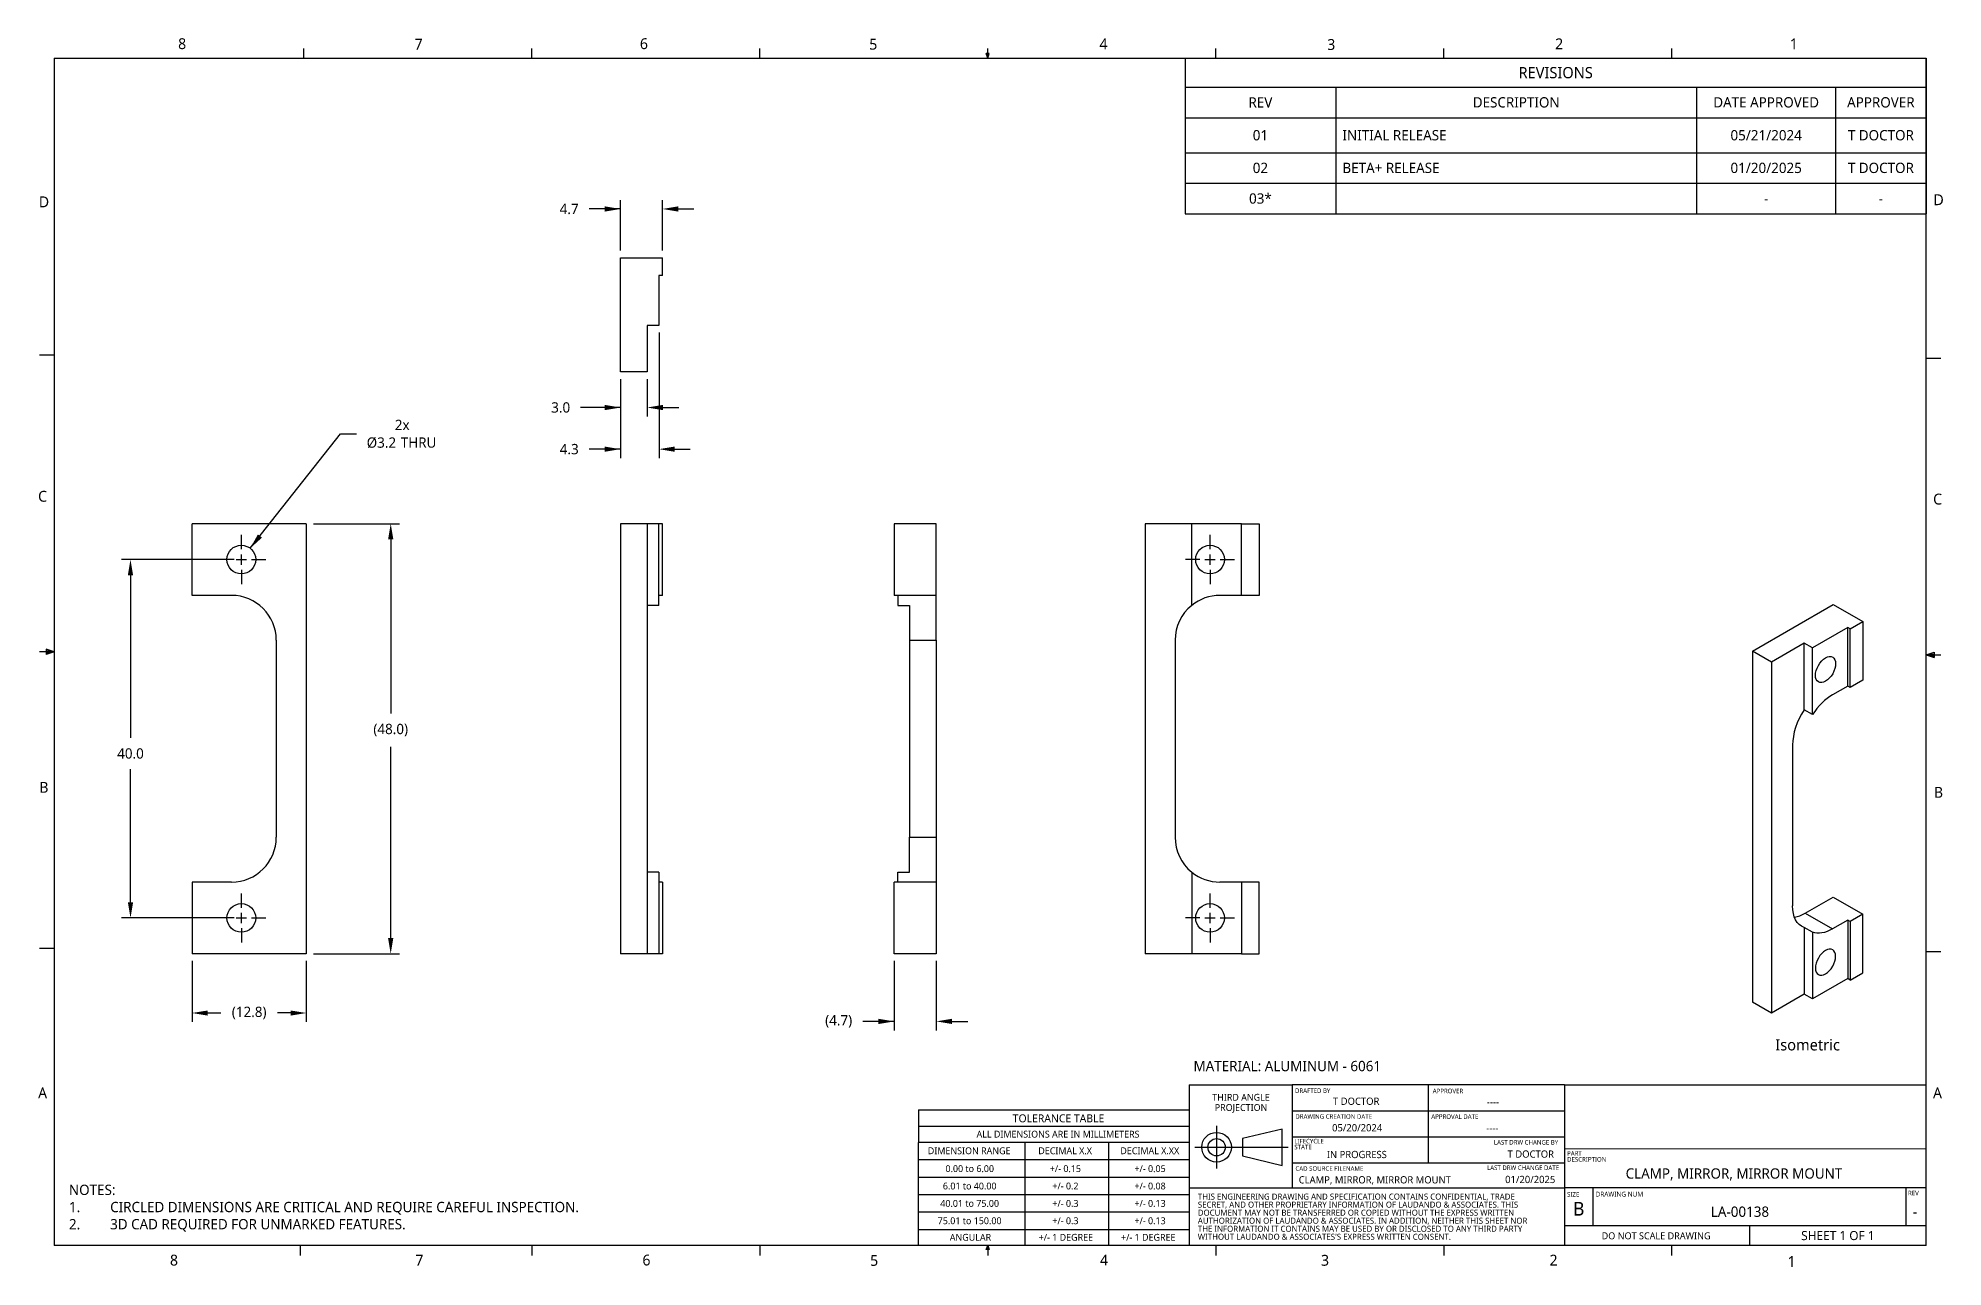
# Model space of a CAD drawing. Extents: x 0.3 to 17, y 0.1 to 10.9.
import ezdxf

# ---------------------------------------------------------------- set-up
doc = ezdxf.new("R2010")
doc.units = 0
doc.header["$LTSCALE"] = 0.5
doc.header["$MEASUREMENT"] = 0
doc.header["$PDMODE"] = 33
doc.header["$PDSIZE"] = 0.03937
doc.linetypes.add('CENTER', pattern=[0.72, 0.45, -0.09, 0.09, -0.09])
doc.layers.get('DEFPOINTS').update_dxf_attribs({"linetype": 'CONTINUOUS'})
for name, color, linetype in [('ANNOTATION_LINES', 7, 'CONTINUOUS'), ('ANNOTATION_TEXT', 7, 'CONTINUOUS'), ('BORDER_FRAME', 7, 'CONTINUOUS'), ('CENTERMARKS', 7, 'CONTINUOUS'), ('SKETCHED_GEOMETRY', 7, 'CONTINUOUS'), ('TABLES', 7, 'CONTINUOUS'), ('TANGENT_LINES', 7, 'CONTINUOUS'), ('TITLE_BLOCK', 7, 'CONTINUOUS'), ('VISIBLE', 7, 'CONTINUOUS')]:
    doc.layers.add(name, color=color, linetype=linetype)
doc.styles.add('ONSHAPE-CUSTOM-STYLE-NOTE0', font='NotoSans-Regular.ttf')
doc.styles.add('ONSHAPE-CUSTOM-STYLE-NOTE1', font='NotoSans-Regular.ttf')
doc.styles.add('ONSHAPE-CUSTOM-STYLE-NOTE2', font='NotoSans-Regular.ttf')
doc.styles.add('ONSHAPE-CUSTOM-STYLE-NOTE3', font='NotoSans-Regular.ttf')
doc.styles.add('ONSHAPE-CUSTOM-STYLE-NOTE4', font='NotoSans-Regular.ttf')
doc.styles.add('ONSHAPE-CUSTOM-STYLE-NOTE5', font='NotoSans-Regular.ttf')
doc.styles.add('ONSHAPE-CUSTOM-STYLE-NOTE6', font='NotoSans-Regular.ttf')
doc.styles.add('ONSHAPE-CUSTOM-STYLE-NOTE7', font='NotoSans-Regular.ttf')
doc.styles.add('ONSHAPE-CUSTOM-STYLE-NOTE_', font='NotoSans-Regular.ttf')
doc.styles.add('ONSHAPE-STANDARD', font='NotoSans-Regular.ttf')
doc.styles.add('ONSHAPE-STANDARD-DIMENSION', font='')
doc.styles.add('ONSHAPE-STANDARD-HOLE-CALL', font='Noto Sans', dxfattribs={"height": 0.090551})
doc.styles.add('ONSHAPE-STANDARD-NOTESTYLE', font='Noto Sans', dxfattribs={"height": 0.090551})
doc.styles.add('ONSHAPE-STANDARD-REVISION0', font='Noto Sans')
doc.styles.add('ONSHAPE-STANDARD-REVISION1', font='Noto Sans')
doc.styles.add('ONSHAPE-STANDARD-REVISIONT', font='Noto Sans')
doc.styles.add('ONSHAPE-STANDARD-VIEW-LABE', font='Noto Sans', dxfattribs={"height": 0.098425})
doc.styles.get('ONSHAPE-STANDARD-DIMENSION').set_extended_font_data('Noto Sans')
doc.dimstyles.new('ONSHAPE-STANDARD$0', dxfattribs={"dimtxt": 0.090551, "dimasz": 0.137795, "dimexe": 0.07874, "dimexo": 0.062992, "dimgap": 0.090551, "dimtad": 0, "dimtih": 1, "dimtoh": 1, "dimdec": 1, "dimlfac": 25.4, "dimzin": 7, "dimtxsty": 'ONSHAPE-STANDARD-DIMENSION', "dimcen": 0.09, "dimclrd": 7, "dimclre": 7, "dimclrt": 7, "dimadec": 1, "dimazin": 3, "dimtfac": 1, "dimtdec": 1, "dimtofl": 0, "dimtmove": 0, "dimatfit": 3, "dimtolj": 1, "dimtzin": 7})

msp = doc.modelspace()

# ---------------------------------------------------------------- texts
at = {"layer": 'ANNOTATION_TEXT', "color": 7, "insert": (15.804, 2.0953), "char_height": 0.09843, "attachment_point": 2, "style": 'ONSHAPE-STANDARD-VIEW-LABE'}
msp.add_mtext('Isometric', dxfattribs=at)
at = {"layer": 'ANNOTATION_TEXT', "char_height": 0.090551, "attachment_point": 1, "style": 'ONSHAPE-STANDARD-NOTESTYLE'}
for s, insert, width in [('MATERIAL: ALUMINUM - 6061 ', (10.4066, 1.9048), 5.318053), ('NOTES:\\P1.^ICIRCLED DIMENSIONS ARE CRITICAL AND REQUIRE CAREFUL INSPECTION. \\P2.^I3D CAD REQUIRED FOR UNMARKED FEATURES. ', (0.523, 0.817), 6.788272)]:
    msp.add_mtext(s, dxfattribs=dict(at, insert=insert, width=width))
at = {"layer": 'BORDER_FRAME', "char_height": 0.0954, "attachment_point": 1, "style": 'ONSHAPE-STANDARD'}
for s, insert in [('8', (1.4826, 10.8922)), ('7', (3.5606, 10.8887)), ('6', (5.541, 10.8924)), ('5', (7.5568, 10.8876)), ('4', (9.5802, 10.8901)), ('3', (11.582, 10.885)), ('2', (13.5851, 10.8907)), ('1', (15.6474, 10.8908)), ('D', (0.2582, 9.5022)), ('D', (16.9099, 9.5208)), ('C', (0.2518, 6.9147)), ('C', (16.9068, 6.8902)), ('B', (0.262, 4.3568)), ('B', (16.9136, 4.3129)), ('A', (16.9058, 1.6709)), ('8', (1.4107, 0.202)), ('7', (3.5672, 0.202)), ('6', (5.5633, 0.2024)), ('5', (7.5644, 0.1993)), ('4', (9.5846, 0.2025)), ('3', (11.527, 0.2003)), ('2', (13.5355, 0.2012)), ('1', (15.6279, 0.1899))]:
    msp.add_mtext(s, dxfattribs=dict(at, insert=insert))
at = {"layer": 'SKETCHED_GEOMETRY', "insert": (0.252, 1.6708), "char_height": 0.0954, "attachment_point": 1, "style": 'ONSHAPE-STANDARD'}
msp.add_mtext('A', dxfattribs=at)
at = {"layer": 'TITLE_BLOCK'}
for s, insert, char_height, attachment_point, style in [('THIRD ANGLE', (10.8243, 1.6152), 0.060101, 2, 'ONSHAPE-STANDARD'), ('PROJECTION', (10.8245, 1.5254), 0.0601, 2, 'ONSHAPE-STANDARD'), ('DRAFTED BY', (11.2986, 1.6634), 0.04007, 1, 'ONSHAPE-STANDARD'), ('APPROVER', (12.509, 1.6607), 0.04007, 1, 'ONSHAPE-STANDARD'), ('TOLERANCE TABLE', (9.2202, 1.4352), 0.070118, 2, 'ONSHAPE-STANDARD'), ('DRAWING CREATION DATE', (11.3017, 1.4361), 0.040067, 1, 'ONSHAPE-STANDARD'), ('APPROVAL DATE', (12.4967, 1.4355), 0.040067, 1, 'ONSHAPE-CUSTOM-STYLE-NOTE_'), ('ALL DIMENSIONS ARE IN MILLIMETERS', (9.2159, 1.2911), 0.060101, 2, 'ONSHAPE-STANDARD'), ('LIFECYCLE', (11.2929, 1.2199), 0.04007, 1, 'ONSHAPE-STANDARD'), ('DIMENSION RANGE', (8.435, 1.145), 0.060101, 2, 'ONSHAPE-STANDARD'), ('DECIMAL X.X', (9.2785, 1.145), 0.060101, 2, 'ONSHAPE-STANDARD'), ('DECIMAL X.XX', (10.0224, 1.145), 0.060101, 2, 'ONSHAPE-STANDARD'), ('STATE', (11.2929, 1.1681), 0.04007, 1, 'ONSHAPE-STANDARD'), ('PART', (13.69, 1.1116), 0.04007, 1, 'ONSHAPE-STANDARD'), ('DESCRIPTION', (13.69, 1.0598), 0.040067, 1, 'ONSHAPE-STANDARD'), ('0.00 to 6.00', (8.4401, 0.988), 0.060101, 2, 'ONSHAPE-STANDARD'), ('+/- 0.15', (9.2806, 0.988), 0.0601, 2, 'ONSHAPE-STANDARD'), ('+/- 0.05', (10.0248, 0.988), 0.0601, 2, 'ONSHAPE-STANDARD'), ('CAD SOURCE FILENAME', (11.3025, 0.9789), 0.040067, 1, 'ONSHAPE-STANDARD'), ('40.01 to 75.00', (8.4393, 0.6827), 0.060101, 2, 'ONSHAPE-STANDARD'), ('6.01 to 40.00', (8.4397, 0.8354), 0.060101, 2, 'ONSHAPE-STANDARD'), ('+/- 0.2', (9.281, 0.8354), 0.0601, 2, 'ONSHAPE-STANDARD'), ('+/- 0.3', (9.281, 0.6827), 0.0601, 2, 'ONSHAPE-STANDARD'), ('+/- 0.08', (10.0248, 0.8354), 0.0601, 2, 'ONSHAPE-STANDARD'), ('+/- 0.13', (10.0248, 0.6827), 0.0601, 2, 'ONSHAPE-STANDARD'), ('THIS ENGINEERING DRAWING AND SPECIFICATION CONTAINS CONFIDENTIAL, TRADE', (10.4444, 0.739), 0.053006, 1, 'ONSHAPE-STANDARD'), ('SIZE', (13.69, 0.7524), 0.04007, 1, 'ONSHAPE-STANDARD'), ('DRAWING NUM', (13.9406, 0.7551), 0.042405, 1, 'ONSHAPE-STANDARD'), ('REV', (16.6862, 0.7636), 0.04007, 1, 'ONSHAPE-STANDARD'), ('75.01 to 150.00', (8.4389, 0.5301), 0.060101, 2, 'ONSHAPE-STANDARD'), ('+/- 0.3', (9.281, 0.5301), 0.0601, 2, 'ONSHAPE-STANDARD'), ('+/- 0.13', (10.0248, 0.5301), 0.0601, 2, 'ONSHAPE-STANDARD'), ('AUTHORIZATION OF LAUDANDO & ASSOCIATES. IN ADDITION, NEITHER THIS SHEET NOR', (10.4444, 0.527), 0.053006, 1, 'ONSHAPE-STANDARD'), ('SECRET, AND OTHER PROPRIETARY INFORMATION OF LAUDANDO & ASSOCIATES. THIS', (10.4444, 0.6684), 0.053006, 1, 'ONSHAPE-STANDARD'), ('DOCUMENT MAY NOT BE TRANSFERRED OR COPIED WITHOUT THE EXPRESS WRITTEN', (10.4444, 0.5977), 0.053006, 1, 'ONSHAPE-STANDARD'), ('B', (13.792, 0.6655), 0.1202, 2, 'ONSHAPE-STANDARD'), ('ANGULAR', (8.4465, 0.3847), 0.0601, 2, 'ONSHAPE-STANDARD'), ('+/- 1 DEGREE', (9.2846, 0.3847), 0.060101, 2, 'ONSHAPE-STANDARD'), ('+/- 1 DEGREE', (10.0088, 0.3847), 0.060101, 2, 'ONSHAPE-STANDARD'), ('THE INFORMATION IT CONTAINS MAY BE USED BY OR DISCLOSED TO ANY THIRD PARTY', (10.4444, 0.4563), 0.053006, 1, 'ONSHAPE-STANDARD'), ("WITHOUT LAUDANDO & ASSOCIATES'S EXPRESS WRITTEN CONSENT.", (10.4444, 0.3857), 0.053006, 1, 'ONSHAPE-STANDARD'), ('DO NOT SCALE DRAWING', (14.4723, 0.3981), 0.061063, 2, 'ONSHAPE-STANDARD')]:
    msp.add_mtext(s, dxfattribs=dict(at, insert=insert, char_height=char_height, attachment_point=attachment_point, style=style))
at = {"layer": 'TITLE_BLOCK', "attachment_point": 1}
for s, insert, char_height, width, style in [('{\\fNoto Sans|b0|i0|c0|p0;\\W6.94722;  }T DOCTOR', (11.3336, 1.5824), 0.063607, 1.076884, 'ONSHAPE-STANDARD'), ('{\\fNoto Sans|b0|i0|c0|p0;\\W7.09482;   }----', (12.526, 1.5757), 0.063607, 1.095515, 'ONSHAPE-STANDARD'), ('{\\fNoto Sans|b0|i0|c0|p0;\\W6.47679;  }05/20/2024', (11.3454, 1.349), 0.063607, 1.072549, 'ONSHAPE-STANDARD'), ('{\\fNoto Sans|b0|i0|c0|p0;\\W6.92877;   }----', (12.5309, 1.3463), 0.063607, 1.072549, 'ONSHAPE-CUSTOM-STYLE-NOTE0'), ('{\\fNoto Sans|b0|i0|c0|p0;\\W4.84526; }LAST DRW CHANGE BY', (12.9811, 1.2094), 0.040067, 0.662958, 'ONSHAPE-CUSTOM-STYLE-NOTE6'), ('{\\fNoto Sans|b0|i0|c0|p0;\\W5.50828;  }IN PROGRESS', (11.3408, 1.1141), 0.063607, 1.072549, 'ONSHAPE-CUSTOM-STYLE-NOTE1'), ('{\\fNoto Sans|b0|i0|c0|p0;\\W8.20002; }T DOCTOR', (12.9906, 1.118), 0.063607, 0.624475, 'ONSHAPE-CUSTOM-STYLE-NOTE7'), ('CLAMP, MIRROR, MIRROR MOUNT', (11.3314, 0.8916), 0.063607, 1.704561, 'ONSHAPE-CUSTOM-STYLE-NOTE3'), ('LAST DRW CHANGE DATE', (12.9866, 0.9861), 0.040067, 0.662958, 'ONSHAPE-STANDARD'), ('{\\fNoto Sans|b0|i0|c0|p0;\\W6.83535; }01/20/2025', (12.9984, 0.8948), 0.063607, 0.624475, 'ONSHAPE-CUSTOM-STYLE-NOTE2'), ('{\\fNoto Sans|b0|i0|c0|p0;\\W7.90466;  }CLAMP, MIRROR, MIRROR MOUNT', (13.7198, 0.9607), 0.090551, 3.08325, 'ONSHAPE-CUSTOM-STYLE-NOTE5'), ('{\\fNoto Sans|b0|i0|c0|p0;\\W7.90579;    }LA-00138', (13.9836, 0.625), 0.090551, 2.630797, 'ONSHAPE-CUSTOM-STYLE-NOTE4'), ('{\\fNoto Sans|b0|i0|c0|p0;\\W3.91256; }-', (16.6088, 0.6247), 0.090551, 0.297497, 'ONSHAPE-STANDARD'), ('{\\fNoto Sans|b0|i0|c0|p0;\\W7.13836;  }SHEET 1 OF 1', (15.3599, 0.4101), 0.080135, 1.501676, 'ONSHAPE-STANDARD')]:
    msp.add_mtext(s, dxfattribs=dict(at, insert=insert, char_height=char_height, width=width, style=style))

# ---------------------------------------------------------------- blocks, each defined once
blk = doc.blocks.new('*T1')
at = {"layer": 'TABLES', "color": 0, "linetype": 'BYBLOCK'}
for p, q in [((0, 0), (6.513, 0)), ((0, 0), (0, -1.368)), ((6.513, 0), (6.513, -1.368)), ((0, -0.253), (6.513, -0.253)), ((1.324, -0.253), (1.324, -1.368)), ((4.496, -0.253), (4.496, -1.368)), ((5.717, -0.253), (5.717, -1.368)), ((0, -0.523), (6.513, -0.523)), ((0, -0.83), (6.513, -0.83)), ((0, -1.099), (6.513, -1.099)), ((0, -1.368), (6.513, -1.368))]:
    blk.add_line(p, q, dxfattribs=at)
at = {"layer": 'TABLES', "color": 0}
for s, insert, char_height, width, attachment_point, style in [('{REVISIONS}', (3.257, -0.127), 0.09843, 6.39514, 5, 'ONSHAPE-STANDARD-REVISIONT'), ('REV', (0.662, -0.388), 0.0906, 1.20615, 5, 'ONSHAPE-STANDARD-REVISION0'), ('DESCRIPTION', (2.91, -0.388), 0.09055, 3.05356, 5, 'ONSHAPE-STANDARD-REVISION0'), ('DATE APPROVED', (5.107, -0.388), 0.09055, 1.10321, 5, 'ONSHAPE-STANDARD-REVISION0'), ('APPROVER', (6.115, -0.388), 0.0906, 0.67789, 5, 'ONSHAPE-STANDARD-REVISION0'), ('{01}', (0.662, -0.677), 0.0906, 1.20615, 5, 'ONSHAPE-STANDARD-REVISION1'), ('{INITIAL RELEASE}', (1.383, -0.677), 0.09055, 3.05356, 4, 'ONSHAPE-STANDARD-REVISION1'), ('{05/21/2024}', (5.107, -0.677), 0.09055, 1.10321, 5, 'ONSHAPE-STANDARD-REVISION1'), ('{T DOCTOR}', (6.115, -0.677), 0.0906, 0.67789, 5, 'ONSHAPE-STANDARD-REVISION1'), ('{02}', (0.662, -0.964), 0.0906, 1.20615, 5, 'ONSHAPE-STANDARD-REVISION1'), ('BETA+ RELEASE', (1.383, -0.964), 0.09055, 3.05356, 4, 'ONSHAPE-STANDARD-REVISION1'), ('{01/20/2025}', (5.107, -0.964), 0.09055, 1.10321, 5, 'ONSHAPE-STANDARD-REVISION1'), ('{T DOCTOR}', (6.115, -0.964), 0.0906, 0.67789, 5, 'ONSHAPE-STANDARD-REVISION1'), ('{03*}', (0.662, -1.233), 0.0906, 1.20615, 5, 'ONSHAPE-STANDARD-REVISION1'), ('{-}', (5.107, -1.233), 0.0906, 1.10321, 5, 'ONSHAPE-STANDARD-REVISION1'), ('{-}', (6.115, -1.233), 0.0906, 0.67789, 5, 'ONSHAPE-STANDARD-REVISION1')]:
    blk.add_mtext(s, dxfattribs=dict(at, insert=insert, char_height=char_height, width=width, attachment_point=attachment_point, style=style))
blk = doc.blocks.new('*D2')
at = {"layer": 'ANNOTATION_TEXT', "color": 7}
for p, q in [((2.672, 6.626), (3.429, 6.626)), ((3.351, 6.488), (3.351, 4.959)), ((3.351, 2.984), (3.351, 4.666)), ((2.672, 2.846), (3.429, 2.846))]:
    blk.add_line(p, q, dxfattribs=at)
for points in [[(3.374, 6.488), (3.328, 6.488), (3.351, 6.626)], [(3.328, 2.984), (3.374, 2.984), (3.351, 2.846)]]:
    blk.add_solid(points, dxfattribs=at)
at = {"layer": 'DEFPOINTS', "color": 0}
for p in [(2.609, 6.626), (2.609, 2.846), (3.351, 2.846)]:
    blk.add_point(p, dxfattribs=at)
at = {"layer": 'ANNOTATION_TEXT', "color": 7, "insert": (3.351, 4.812), "char_height": 0.0906, "attachment_point": 5, "style": 'ONSHAPE-STANDARD-DIMENSION'}
blk.add_mtext('\\A1;(48.0)', dxfattribs=at)
blk = doc.blocks.new('*D3')
at = {"layer": 'ANNOTATION_TEXT', "color": 7}
for p, q in [((1.605, 2.783), (1.605, 2.247)), ((2.609, 2.783), (2.609, 2.247)), ((1.743, 2.326), (1.858, 2.326)), ((2.471, 2.326), (2.356, 2.326))]:
    blk.add_line(p, q, dxfattribs=at)
for points in [[(1.743, 2.348), (1.743, 2.303), (1.605, 2.326)], [(2.471, 2.303), (2.471, 2.348), (2.609, 2.326)]]:
    blk.add_solid(points, dxfattribs=at)
at = {"layer": 'DEFPOINTS', "color": 0}
for p in [(1.605, 2.846), (2.609, 2.846), (2.609, 2.326)]:
    blk.add_point(p, dxfattribs=at)
at = {"layer": 'ANNOTATION_TEXT', "color": 7, "insert": (2.107, 2.326), "char_height": 0.0906, "attachment_point": 5, "style": 'ONSHAPE-STANDARD-DIMENSION'}
blk.add_mtext('\\A1;(12.8)', dxfattribs=at)
blk = doc.blocks.new('*D4')
at = {"layer": 'ANNOTATION_TEXT', "color": 7}
for p, q in [((7.776, 2.783), (7.776, 2.173)), ((8.146, 2.783), (8.146, 2.173)), ((7.776, 2.252), (7.5, 2.252)), ((7.638, 2.252), (7.5, 2.252)), ((8.284, 2.252), (8.422, 2.252))]:
    blk.add_line(p, q, dxfattribs=at)
for points in [[(7.638, 2.229), (7.638, 2.275), (7.776, 2.252)], [(8.284, 2.275), (8.284, 2.229), (8.146, 2.252)]]:
    blk.add_solid(points, dxfattribs=at)
at = {"layer": 'DEFPOINTS', "color": 0}
for p in [(7.776, 2.846), (8.146, 2.846), (7.776, 2.252)]:
    blk.add_point(p, dxfattribs=at)
at = {"layer": 'ANNOTATION_TEXT', "color": 7, "insert": (7.288, 2.252), "char_height": 0.0906, "attachment_point": 5, "style": 'ONSHAPE-STANDARD-DIMENSION'}
blk.add_mtext('\\A1;(4.7)', dxfattribs=at)
blk = doc.blocks.new('*D5')
at = {"layer": 'ANNOTATION_TEXT', "color": 7}
for p, q in [((5.37, 7.897), (5.37, 7.568)), ((5.606, 7.897), (5.606, 7.568)), ((5.37, 7.647), (5.019, 7.647)), ((5.232, 7.647), (5.094, 7.647)), ((5.744, 7.647), (5.882, 7.647))]:
    blk.add_line(p, q, dxfattribs=at)
for points in [[(5.232, 7.624), (5.232, 7.67), (5.37, 7.647)], [(5.744, 7.67), (5.744, 7.624), (5.606, 7.647)]]:
    blk.add_solid(points, dxfattribs=at)
at = {"layer": 'DEFPOINTS', "color": 0}
for p in [(5.37, 7.96), (5.606, 7.96), (5.37, 7.647)]:
    blk.add_point(p, dxfattribs=at)
at = {"layer": 'ANNOTATION_TEXT', "color": 7, "insert": (4.845, 7.647), "char_height": 0.0906, "attachment_point": 5, "style": 'ONSHAPE-STANDARD-DIMENSION'}
blk.add_mtext('\\A1;3.0', dxfattribs=at)
blk = doc.blocks.new('*D6')
at = {"layer": 'ANNOTATION_TEXT', "color": 7}
for p, q in [((5.709, 8.306), (5.709, 7.202)), ((5.37, 7.897), (5.37, 7.71)), ((5.37, 7.585), (5.37, 7.202)), ((5.37, 7.281), (5.094, 7.281)), ((5.232, 7.281), (5.094, 7.281)), ((5.846, 7.281), (5.984, 7.281))]:
    blk.add_line(p, q, dxfattribs=at)
for points in [[(5.232, 7.258), (5.232, 7.304), (5.37, 7.281)], [(5.846, 7.304), (5.846, 7.258), (5.709, 7.281)]]:
    blk.add_solid(points, dxfattribs=at)
at = {"layer": 'DEFPOINTS', "color": 0}
for p in [(5.709, 8.369), (5.37, 7.96), (5.709, 7.281)]:
    blk.add_point(p, dxfattribs=at)
at = {"layer": 'ANNOTATION_TEXT', "color": 7, "insert": (4.92, 7.281), "char_height": 0.0906, "attachment_point": 5, "style": 'ONSHAPE-STANDARD-DIMENSION'}
blk.add_mtext('\\A1;4.3', dxfattribs=at)
blk = doc.blocks.new('*D7')
at = {"layer": 'ANNOTATION_TEXT', "color": 7}
for p, q in [((5.37, 9.392), (5.094, 9.392)), ((5.232, 9.392), (5.094, 9.392)), ((5.37, 9.026), (5.37, 9.47)), ((5.74, 9.026), (5.74, 9.47)), ((5.878, 9.392), (6.016, 9.392))]:
    blk.add_line(p, q, dxfattribs=at)
for points in [[(5.232, 9.369), (5.232, 9.415), (5.37, 9.392)], [(5.878, 9.415), (5.878, 9.369), (5.74, 9.392)]]:
    blk.add_solid(points, dxfattribs=at)
at = {"layer": 'DEFPOINTS', "color": 0}
for p in [(5.74, 9.392), (5.37, 8.963), (5.74, 8.963)]:
    blk.add_point(p, dxfattribs=at)
at = {"layer": 'ANNOTATION_TEXT', "color": 7, "insert": (4.919, 9.392), "char_height": 0.0906, "attachment_point": 5, "style": 'ONSHAPE-STANDARD-DIMENSION'}
blk.add_mtext('\\A1;4.7', dxfattribs=at)
blk = doc.blocks.new('*D8')
at = {"layer": 'ANNOTATION_TEXT', "color": 7}
for p, q in [((1.975, 6.311), (0.985, 6.311)), ((1.064, 6.173), (1.064, 4.743)), ((1.064, 3.299), (1.064, 4.469)), ((1.975, 3.161), (0.985, 3.161))]:
    blk.add_line(p, q, dxfattribs=at)
for points in [[(1.087, 6.173), (1.041, 6.173), (1.064, 6.311)], [(1.041, 3.299), (1.087, 3.299), (1.064, 3.161)]]:
    blk.add_solid(points, dxfattribs=at)
at = {"layer": 'DEFPOINTS', "color": 0}
for p in [(2.038, 6.311), (1.064, 3.161), (2.038, 3.161)]:
    blk.add_point(p, dxfattribs=at)
at = {"layer": 'ANNOTATION_TEXT', "color": 7, "insert": (1.064, 4.606), "char_height": 0.0906, "attachment_point": 5, "style": 'ONSHAPE-STANDARD-DIMENSION'}
blk.add_mtext('\\A1;40.0', dxfattribs=at)
blk = doc.blocks.new('*U9', base_point=(-0.091, -0.125))
at = {"layer": 'ANNOTATION_TEXT', "color": 0, "char_height": 0.0906, "style": 'ONSHAPE-STANDARD-HOLE-CALL'}
for s, insert, attachment_point in [('2x', (0.312, -0.091), 8), ('%%c3.2', (0, -0.25), 7), (' THRU', (0.269, -0.247), 7)]:
    blk.add_mtext(s, dxfattribs=dict(at, insert=insert, attachment_point=attachment_point))

# ---------------------------------------------------------------- dimensions: what is measured, and where the dimension line sits
at = {"layer": 'ANNOTATION_TEXT'}
for base, p1, p2, angle, picture, middle, dimtype in [((5.7401, 9.3916), (5.37, 8.9635, 0.9524), (5.7401, 8.9635, 0.9524), 0, '*D7', (4.9195, 9.3916), 161), ((5.37, 7.6472), (5.6063, 7.9595, 0.9524), (5.37, 7.9595, 0.9524), 180, '*D5', (4.8453, 7.6472), 161), ((1.0638, 3.1614), (2.0382, 6.311, 0.1693), (2.0382, 3.1614, 0.1693), 90, '*D8', (1.0638, 4.6062), 160)]:
    dim = msp.add_linear_dim(base=base, p1=p1, p2=p2, angle=angle, dimstyle='ONSHAPE-STANDARD$0', override={"dimlfac": 12.7, "dimpost": ''}, dxfattribs=at)
    dim.commit()
    dim.dimension.update_dxf_attribs({"geometry": picture, "text_midpoint": middle, "dimtype": dimtype})
dim = msp.add_linear_dim(base=(5.7086, 7.2807), p1=(5.37, 7.9595, 0.9524), p2=(5.7086, 8.369, 0.9524), dimstyle='ONSHAPE-STANDARD$0', override={"dimlfac": 12.7, "dimpost": ''}, dxfattribs=at)
dim.commit()
dim.dimension.update_dxf_attribs({"geometry": '*D6', "text_midpoint": (4.9199, 7.2807), "dimtype": 160})
dim = msp.add_linear_dim(base=(3.3506, 2.8464), p1=(2.609, 6.626, 0.1693), p2=(2.609, 2.8464, 0.1693), angle=90, text='(<>)', dimstyle='ONSHAPE-STANDARD$0', override={"dimlfac": 12.7, "dimpost": ''}, dxfattribs=at)
dim.commit()
dim.dimension.update_dxf_attribs({"geometry": '*D2', "text_midpoint": (3.3506, 4.8125), "dimtype": 160})
dim = msp.add_linear_dim(base=(2.60904, 2.32551), p1=(1.6051, 2.84644, 0.16929), p2=(2.60904, 2.84644, 0.16929), text='(<>)', dimstyle='ONSHAPE-STANDARD$0', override={"dimlfac": 12.7, "dimpost": ''}, dxfattribs=at)
dim.commit()
dim.dimension.update_dxf_attribs({"geometry": '*D3', "text_midpoint": (2.10707, 2.32551)})
dim = msp.add_linear_dim(base=(7.776, 2.2522), p1=(8.1461, 2.8464, 4.0632), p2=(7.776, 2.8464, 4.0632), text='(<>)', dimstyle='ONSHAPE-STANDARD$0', override={"dimgap": 0.090551, "dimlfac": 12.7, "dimpost": '', "dimtol": 0, "dimlim": 0, "dimtp": 0, "dimtm": 0}, dxfattribs=at)
dim.commit()
dim.dimension.update_dxf_attribs({"geometry": '*D4', "text_midpoint": (7.2879, 2.2522), "dimtype": 160})

# ---------------------------------------------------------------- linework, layer by layer
at = {"layer": 'ANNOTATION_LINES'}
for p, q in [((2.1163, 6.4098, 0.0846), (2.9111, 7.4148, -0.0846)), ((2.9111, 7.4148), (3.0489, 7.4148))]:
    msp.add_line(p, q, dxfattribs=at)
msp.add_solid([(2.2198, 6.5037), (2.1163, 6.4098), (2.1838, 6.5321)], dxfattribs=at)
at = {"layer": 'BORDER_FRAME'}
for p, q in [((0.3928, 10.7165), (0.3928, 0.2823)), ((0.3928, 10.7165), (16.846, 10.7165)), ((2.5875, 10.7165), (2.5875, 10.8028)), ((4.5911, 10.7165), (4.5911, 10.8028)), ((6.5947, 10.7165), (6.5947, 10.8028)), ((8.6111, 10.7592), (8.5848, 10.7592)), ((8.5983, 10.7165), (8.5848, 10.7592)), ((8.5911, 10.7592), (8.5983, 10.7165)), ((8.5983, 10.7165), (8.5983, 10.8028)), ((8.6033, 10.7592), (8.5983, 10.7165)), ((8.5983, 10.7165), (8.6111, 10.7592)), ((10.6019, 10.7165), (10.6019, 10.8028)), ((12.6055, 10.7165), (12.6055, 10.8028)), ((14.6092, 10.7165), (14.6092, 10.8028)), ((16.846, 0.2823), (16.846, 10.7165)), ((0.3924, 8.1073), (0.2652, 8.1073)), ((16.847, 8.0811), (16.9742, 8.0811)), ((0.3924, 5.4994), (0.2652, 5.4994)), ((0.3924, 5.4994), (0.324, 5.5238)), ((0.324, 5.5238), (0.324, 5.4764)), ((0.3924, 5.4994), (0.324, 5.5086)), ((0.3924, 5.4994), (0.324, 5.4764)), ((0.3924, 5.4994), (0.324, 5.4889)), ((16.847, 5.4732), (16.9153, 5.4977)), ((16.847, 5.4732), (16.9153, 5.4824)), ((16.847, 5.4732), (16.9153, 5.4627)), ((16.847, 5.4732), (16.9153, 5.4502)), ((16.847, 5.4732), (16.9742, 5.4732)), ((16.9153, 5.4977), (16.9153, 5.4502)), ((0.3924, 2.8915), (0.2652, 2.8915)), ((16.847, 2.8653), (16.9742, 2.8653)), ((16.846, 0.2823), (0.3928, 0.2823)), ((2.5559, 0.2795), (2.5559, 0.1959)), ((4.5911, 0.2822), (4.5911, 0.1959)), ((6.5947, 0.2822), (6.5947, 0.1959)), ((8.5848, 0.247), (8.5983, 0.2822)), ((8.6111, 0.247), (8.5848, 0.247)), ((8.5983, 0.2822), (8.6111, 0.247)), ((8.5983, 0.2822), (8.5983, 0.1959)), ((10.6019, 0.2822), (10.6019, 0.1959)), ((12.6055, 0.2822), (12.6055, 0.1959)), ((14.6091, 0.2795), (14.6091, 0.1959))]:
    msp.add_line(p, q, dxfattribs=at)
at = {"layer": 'CENTERMARKS', "linetype": 'CENTER'}
for p, q in [((2.0382, 6.401), (2.0382, 6.527)), ((10.552, 6.401), (10.552, 6.527)), ((1.9482, 6.311), (1.8222, 6.311)), ((2.0382, 6.221), (2.0382, 6.095)), ((2.1282, 6.311), (2.2542, 6.311)), ((10.462, 6.311), (10.336, 6.311)), ((10.552, 6.221), (10.552, 6.095)), ((10.642, 6.311), (10.768, 6.311)), ((2.0382, 3.2514), (2.0382, 3.3774)), ((10.552, 3.2514), (10.552, 3.3774)), ((1.9482, 3.1614), (1.8222, 3.1614)), ((2.0382, 3.0714), (2.0382, 2.9454)), ((2.1282, 3.1614), (2.2542, 3.1614)), ((10.462, 3.1614), (10.336, 3.1614)), ((10.552, 3.0714), (10.552, 2.9454)), ((10.642, 3.1614), (10.768, 3.1614))]:
    msp.add_line(p, q, dxfattribs=at)
at = {"layer": 'CENTERMARKS', "linetype": 'CONTINUOUS'}
for p, q in [((1.9932, 6.311), (2.0832, 6.311)), ((2.0382, 6.266), (2.0382, 6.356)), ((10.507, 6.311), (10.597, 6.311)), ((10.552, 6.266), (10.552, 6.356)), ((2.0382, 3.1164), (2.0382, 3.2064)), ((10.552, 3.1164), (10.552, 3.2064)), ((1.9932, 3.1614), (2.0832, 3.1614)), ((10.507, 3.1614), (10.597, 3.1614))]:
    msp.add_line(p, q, dxfattribs=at)
at = {"layer": 'TANGENT_LINES'}
for p, q in [((7.9099, 5.6023), (8.1461, 5.6023)), ((7.9099, 3.8701), (8.1461, 3.8701)), ((15.7831, 3.2033), (16.0225, 3.0651))]:
    msp.add_line(p, q, dxfattribs=at)
at = {"layer": 'TITLE_BLOCK', "linetype": 'CONTINUOUS'}
for p, q in [((10.3686, 1.6946), (10.3686, 0.7891)), ((11.2742, 1.6946), (11.2742, 0.7901)), ((13.666, 1.6946), (16.846, 1.6939)), ((13.666, 1.6946), (13.666, 0.7891)), ((10.3686, 0.7901), (10.3686, 0.2823)), ((13.666, 0.7902), (13.666, 0.283))]:
    msp.add_line(p, q, dxfattribs=at)
at = {"layer": 'TITLE_BLOCK'}
for p, q in [((10.3686, 1.6946), (11.2742, 1.6946)), ((13.666, 1.6946), (11.2742, 1.6946)), ((12.4688, 1.6946), (12.4688, 1.0067)), ((7.9901, 1.4739), (7.9901, 1.1878)), ((7.9902, 1.474), (10.3686, 1.474)), ((13.6634, 1.4646), (11.2742, 1.4646)), ((7.9901, 0.2821), (7.9901, 1.1878)), ((7.9902, 1.331), (10.3686, 1.331)), ((10.3686, 1.1879), (7.9902, 1.1879)), ((8.9243, 1.1879), (8.9243, 0.2823)), ((9.6598, 1.1879), (9.6598, 0.2823)), ((10.6092, 1.3341), (10.6092, 0.9583)), ((11.1871, 1.3054), (10.8385, 1.2223)), ((10.8385, 1.2223), (10.8385, 1.0701)), ((11.1871, 0.987), (11.1871, 1.3054)), ((13.6634, 1.2357), (11.2742, 1.2357)), ((10.3686, 1.0347), (7.9902, 1.0347)), ((10.4186, 1.1462), (11.24, 1.1462)), ((10.8385, 1.1462), (11.1871, 1.1462)), ((10.8385, 1.0701), (11.1871, 0.987)), ((13.6634, 1.0067), (11.2742, 1.0067)), ((13.666, 1.1341), (16.846, 1.1329)), ((10.3686, 0.8814), (7.9902, 0.8814)), ((10.3686, 0.7281), (7.9902, 0.7281)), ((10.3686, 0.7901), (13.666, 0.7901)), ((16.846, 0.7899), (13.666, 0.7901)), ((13.9185, 0.4542), (13.9185, 0.7901)), ((16.6679, 0.7901), (16.6679, 0.4563)), ((10.3686, 0.5749), (7.9902, 0.5749)), ((10.3686, 0.4216), (7.9902, 0.4216)), ((16.846, 0.4543), (13.666, 0.4542)), ((15.2924, 0.4542), (15.2924, 0.2823))]:
    msp.add_line(p, q, dxfattribs=at)
for radius in [0.1302, 0.0761]:
    msp.add_circle((10.6092, 1.1462), radius, dxfattribs=at)
at = {"layer": 'VISIBLE'}
for p, q in [((5.37, 7.9595), (5.37, 8.9635)), ((5.37, 8.9635), (5.7401, 8.9635)), ((5.7401, 8.806), (5.7401, 8.9635)), ((5.7401, 8.806), (5.7086, 8.806)), ((5.7086, 8.806), (5.7086, 8.369)), ((5.6063, 8.369), (5.6063, 7.9595)), ((5.7086, 8.369), (5.6063, 8.369)), ((5.6063, 7.9595), (5.37, 7.9595)), ((1.6051, 5.996), (1.6051, 6.626)), ((2.609, 6.626), (1.6051, 6.626)), ((2.609, 6.626), (2.609, 2.8464)), ((5.37, 6.626), (5.37, 2.8464)), ((5.6063, 6.626), (5.37, 6.626)), ((5.7086, 6.626), (5.6063, 6.626)), ((5.6063, 6.626), (5.6063, 2.8464)), ((5.7401, 6.626), (5.7086, 6.626)), ((5.7086, 5.9081), (5.7086, 6.626)), ((5.7401, 5.996), (5.7401, 6.626)), ((8.1461, 6.626), (7.776, 6.626)), ((7.776, 6.626), (7.776, 5.996)), ((8.1461, 5.996), (8.1461, 6.626)), ((9.9811, 6.626), (9.9811, 2.8464)), ((10.3906, 6.626), (9.9811, 6.626)), ((10.3906, 5.9081), (10.3906, 6.626)), ((10.8276, 6.626), (10.3906, 6.626)), ((10.8276, 6.626), (10.9851, 6.626)), ((10.8276, 5.996), (10.8276, 6.626)), ((10.9851, 6.626), (10.9851, 5.996)), ((1.9516, 5.996), (1.6051, 5.996)), ((5.7086, 5.9081), (5.6063, 5.9081)), ((5.7401, 5.996), (5.7086, 5.996)), ((8.1461, 5.996), (7.776, 5.996)), ((7.8075, 5.996), (7.8075, 5.9081)), ((7.8075, 5.9081), (7.9099, 5.9081)), ((7.9099, 5.9081), (7.9099, 5.6023)), ((8.1461, 5.6023), (8.1461, 5.996)), ((10.8276, 5.996), (10.6386, 5.996)), ((10.9851, 5.996), (10.8276, 5.996)), ((15.3182, 5.5065), (16.0281, 5.9164)), ((16.0281, 5.9164), (16.2898, 5.7653)), ((16.1562, 5.7139), (15.8471, 5.5354)), ((16.1784, 5.701), (16.1562, 5.7139)), ((16.1562, 5.1995), (16.1562, 5.7139)), ((16.1784, 5.701), (16.2898, 5.7653)), ((16.1784, 5.1867), (16.1784, 5.701)), ((16.2898, 5.7653), (16.2898, 5.251)), ((2.3453, 5.6023), (2.3453, 3.8701)), ((7.9099, 5.6023), (7.9099, 3.8701)), ((8.1461, 5.6023), (8.1461, 3.8701)), ((10.2449, 5.6023), (10.2449, 3.8701)), ((15.7748, 5.5772), (15.4852, 5.4101)), ((15.8471, 5.5354), (15.7748, 5.5772)), ((15.7748, 4.9911), (15.7748, 5.5772)), ((15.8471, 4.9493), (15.8471, 5.5354)), ((15.4852, 5.4101), (15.3182, 5.5065)), ((15.3182, 5.5065), (15.3182, 2.4205)), ((15.4852, 5.4101), (15.4852, 2.3241)), ((16.1562, 5.1995), (16.0225, 5.1224)), ((16.1784, 5.1867), (16.1562, 5.1995)), ((16.2898, 5.251), (16.1784, 5.1867)), ((15.8471, 4.9493), (15.7748, 4.9911)), ((15.6718, 4.682), (15.6718, 3.2676)), ((7.9099, 3.5643), (7.9099, 3.8701)), ((8.1461, 3.8701), (8.1461, 3.4764)), ((5.7086, 3.5643), (5.6063, 3.5643)), ((5.7086, 3.5643), (5.7086, 2.8464)), ((7.8075, 3.5643), (7.9099, 3.5643)), ((7.8075, 3.4764), (7.8075, 3.5643)), ((10.3906, 3.5643), (10.3906, 2.8464)), ((1.6051, 3.4764), (1.6051, 2.8464)), ((1.9516, 3.4764), (1.6051, 3.4764)), ((5.7401, 3.4764), (5.7086, 3.4764)), ((5.7401, 3.4764), (5.7401, 2.8464)), ((7.776, 2.8464), (7.776, 3.4764)), ((8.1461, 3.4764), (7.776, 3.4764)), ((8.1461, 3.4764), (8.1461, 2.8464)), ((10.8276, 3.4764), (10.6386, 3.4764)), ((10.9851, 3.4764), (10.8276, 3.4764)), ((10.8276, 3.4764), (10.8276, 2.8464)), ((10.9851, 2.8464), (10.9851, 3.4764)), ((15.7831, 3.2033), (16.0281, 3.3447)), ((16.0281, 3.3447), (16.2898, 3.1936)), ((16.2898, 3.1936), (16.1784, 3.1294)), ((16.2898, 2.6793), (16.2898, 3.1936)), ((15.7748, 3.0774), (15.7748, 2.4913)), ((15.8471, 3.0356), (15.7748, 3.0774)), ((15.8471, 3.0356), (15.8471, 2.4495)), ((16.1562, 3.1422), (16.0225, 3.0651)), ((16.1784, 3.1294), (16.1562, 3.1422)), ((16.1562, 3.1422), (16.1562, 2.6279)), ((16.1784, 3.1294), (16.1784, 2.615)), ((2.609, 2.8464), (1.6051, 2.8464)), ((5.6063, 2.8464), (5.37, 2.8464)), ((5.7086, 2.8464), (5.6063, 2.8464)), ((5.7401, 2.8464), (5.7086, 2.8464)), ((8.1461, 2.8464), (7.776, 2.8464)), ((10.3906, 2.8464), (9.9811, 2.8464)), ((10.8276, 2.8464), (10.3906, 2.8464)), ((10.8276, 2.8464), (10.9851, 2.8464)), ((16.1784, 2.615), (16.2898, 2.6793)), ((16.1562, 2.6279), (15.8471, 2.4495)), ((16.1784, 2.615), (16.1562, 2.6279)), ((15.4852, 2.3241), (15.3182, 2.4205)), ((15.7748, 2.4913), (15.4852, 2.3241)), ((15.8471, 2.4495), (15.7748, 2.4913))]:
    msp.add_line(p, q, dxfattribs=at)
for centre in [(2.0382, 6.311), (10.552, 6.311), (2.0382, 3.1614), (10.552, 3.1614)]:
    msp.add_circle(centre, 0.126, dxfattribs=at)
for centre, start, end in [((1.9516, 5.6023), 0, 90), ((10.6386, 5.6023), 129.05012, 180), ((10.6386, 5.6023), 90, 129.05012), ((1.9516, 3.8701), 270, 0), ((10.6386, 3.8701), 180, 230.94988), ((10.6386, 3.8701), 230.94988, 270)]:
    msp.add_arc(centre, 0.3937, start, end, dxfattribs=at)
msp.add_ellipse((15.9613, 5.3442), major_axis=(0.063, 0.1091), ratio=0.5773503, dxfattribs=at)
for centre, start_param, end_param in [((16.0225, 4.8009), 0.7853982, 1.4669514), ((15.9502, 4.8427), 1.4669514, 2.3561945), ((15.7831, 3.5247), 3.5797417, 3.9269908)]:
    msp.add_ellipse(centre, major_axis=(0.1969, 0.341), ratio=0.5773503, start_param=start_param, end_param=end_param, dxfattribs=at)
at = {"layer": 'VISIBLE', "extrusion": (0, 0, -1)}
for centre, start_param, end_param in [((15.9502, 3.4283), 6.1793404, 7.0685835), ((16.0225, 3.3865), 5.4977872, 6.1793404)]:
    msp.add_ellipse(centre, major_axis=(-0.1969, -0.341), ratio=0.5773503, start_param=start_param, end_param=end_param, dxfattribs=at)
msp.add_ellipse((15.9613, 2.7725), major_axis=(-0.063, -0.1091), ratio=0.5773503, dxfattribs=at)

# ---------------------------------------------------------------- block references
at = {"layer": 'ANNOTATION_TEXT', "color": 7}
msp.add_blockref('*U9', (3.0489, 7.4148), dxfattribs=at)
at = {"layer": 'TABLES'}
msp.add_blockref('*T1', (10.3328, 10.7165), dxfattribs=at)

msp.set_redraw_order([(e.dxf.handle, doc.entitydb.next_handle()) for e in msp.query("TEXT MTEXT ATTDEF DIMENSION ARC_DIMENSION")])  # texts and dimensions are drawn at this point

doc.saveas('drawing.dxf')
